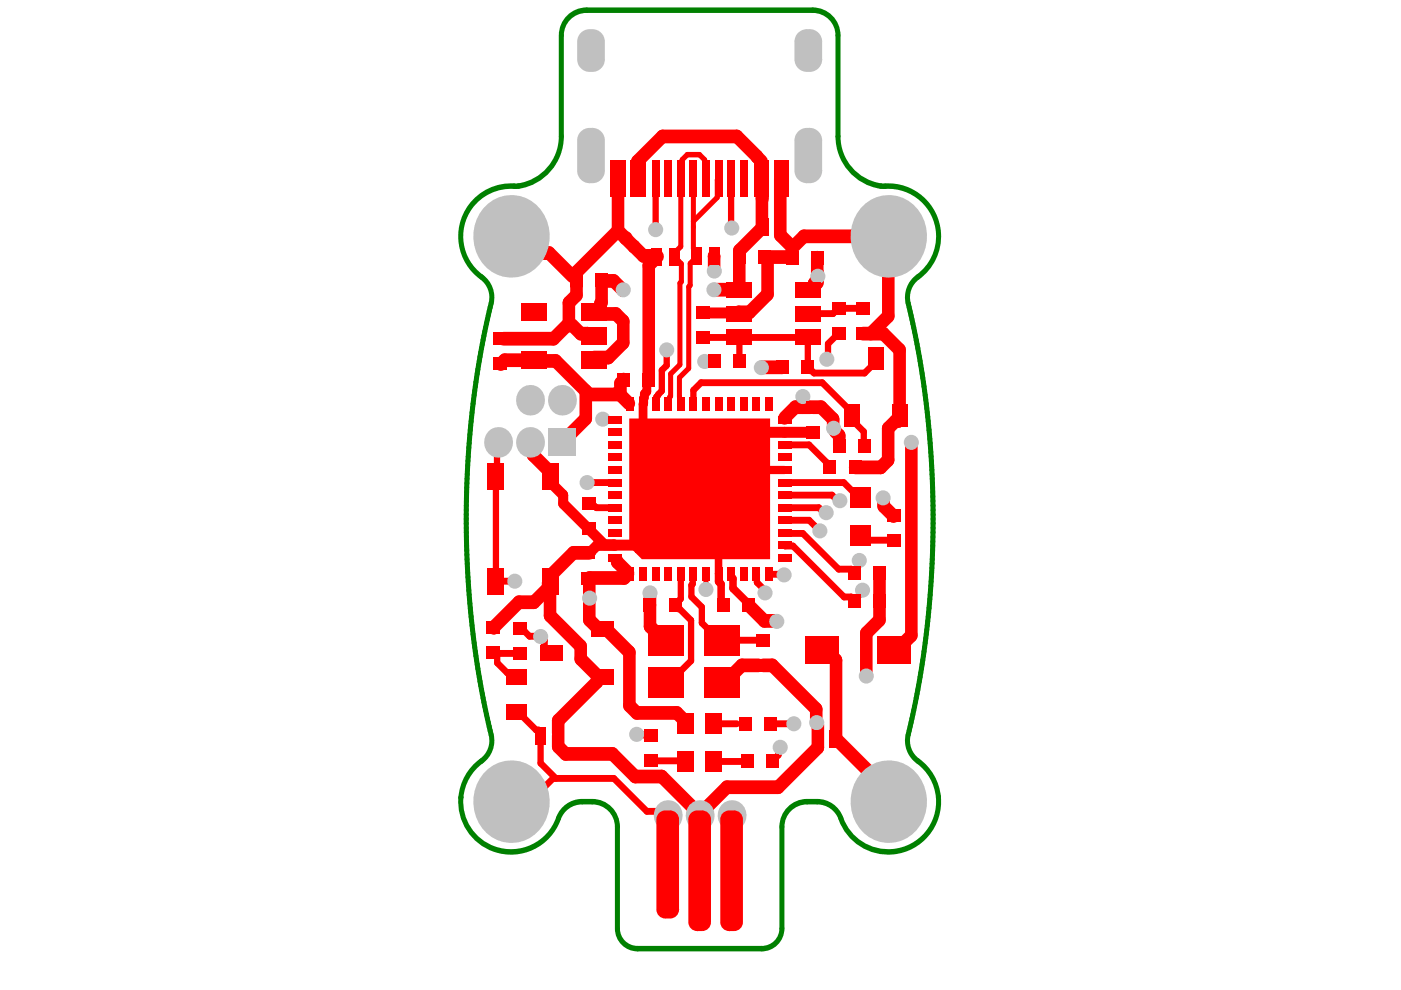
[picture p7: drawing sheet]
<svg xmlns="http://www.w3.org/2000/svg" width="297mm" height="210mm" viewBox="0 0 297 210" stroke-linecap="round" stroke-linejoin="round" font-family="sans-serif">
<path d="M97.7 169.1h.1M199 169a11.1 11.1 0 0 0-5-8.2 5.5 5.5 0 0 1-1.2-5.9l.9-4.3a202.6 202.6 0 0 0-1.3-87.1 5.7 5.7 0 0 1 3-5.4 10.7 10.7 0 0 0 2.7-12.4 10.7 10.7 0 0 0-11-6.2 10.6 10.6 0 0 1-9.4-10.6v-21.4a5.3 5.3 0 0 0-5.4-5.3h-48a5.3 5.3 0 0 0-5.3 5.3v21.4a10.5 10.5 0 0 1-11 10.6 10.7 10.7 0 0 0-10 7.9 10.7 10.7 0 0 0 4.7 11.9 5.5 5.5 0 0 1 1.2 5.9l-2 9.5-1.5 10-1 10.2-.5 10.4a199.4 199.4 0 0 0 5.4 51.3 5.7 5.7 0 0 1-2.9 5.3 10.7 10.7 0 0 0-3.7 7.2M199 169a10.7 10.7 0 0 1-8.8 11.5 10.7 10.7 0 0 1-12.3-7.7 5.3 5.3 0 0 0-4.6-2.8 7.4 7.4 0 0 0-5.3 1 5.3 5.3 0 0 0-2.2 4.3v21.6a4.3 4.3 0 0 1-4.3 4.2h-26.3a4.3 4.3 0 0 1-4.3-4.2v-21.6a5.3 5.3 0 0 0-5.3-5.3 7.5 7.5 0 0 0-5.2 .9 6.6 6.6 0 0 0-2.5 3.9 10.7 10.7 0 0 1-12.4 5.4 10.7 10.7 0 0 1-7.8-11.1M199 169h.1" fill="none" stroke="#008000" stroke-width="1.1"/>
<path d="M133.4 88.7h29.9v29.9h-27.2l-2.7-2.7z" fill="#f00"/>
<path d="M144.6 33.9v4M144.3 52.3l-1.1 1.2M147 55.2h.6M147.9 53.6v.7M144.2 60v17.3l-2 2M142.2 84l-.3 .2v1.2" fill="none" stroke="#f00" stroke-width="1.1"/>
<path d="M141.4 77.5l-1.1 1M177.9 65.4h5M185.7 75.9v.8M139.1 84.2v1.3M105.4 100.9l-.3 .2v22.1M126.4 107.6h3.9M144.3 127l-1.2 1.2M114.6 155.2v6.6M141.3 144.8h.5M165.4 158.4l-.3 .4M117.2 165l-4.9 5M151.3 161.4h7.2" fill="none" stroke="#f00" stroke-width="1.4"/>
<g fill="none" stroke="#f00" stroke-width="2.8">
<path d="M161.7 39.4v2.7M115.5 53.7h.9M134.4 52.3l2 2h2.5M156.7 53.2v8.1M173.4 58.6l-.1 1.3M188.3 50.1v16.9M106.7 71.8h10.7M120.6 64.2v4.8M132.1 68.1v4.6l-3.1 3.1h-3.1M165.8 77.8v.1M187.3 70.7l3.4 3.5M133.1 121.8l-.7 .7"/>
<path d="M193.2 134.7l-3 3M173.1 153.1l.1 .1M134.7 164.6h5.6"/>
</g>
<path d="M149.3 66.4h7.2M148.3 103.6l-11.9 12" fill="none" stroke="#f00" stroke-width="2.2"/>
<path d="M137.5 80.5l-.4 .4" fill="none" stroke="#f00" stroke-width="2"/>
<circle cx="132.6" cy="50.5" r="1.39" fill="#f00"/>
<g fill="none" stroke="#f00" stroke-width="2.8">
<path d="M156.2 28.9l5.3 5.4M161.5 37.9v1.5M165.4 37.9v12l2.5 2.5M116.4 53.7l5 4.9M130.1 59.6l1.9 1.8M131 48.9l1.6 1.6M134.4 52.3h.1M137.5 56.3v24.2M161.5 42.1v6.3l-4.8 4.8M162.7 54.5v7.9l-3.8 3.8h-2.3l-.1 .2M173.3 59.4l-.7 .7M173.3 58.5l.1 .1"/>
<path d="M173.3 59.9l-.7 .7M106.1 77.1h.1M113.1 76.3l-6.1 .1M113.2 76.3l.3 .2M117.8 76.5l7.1 7.1M120.6 68.6l-3.2 3.2M122.2 62.6l-1.6 1.6M123.1 70.8h1.5l.8 .8M125.9 66.2h.8l.4 .4h3.5l1.5 1.5M151.4 61.4h5.2M161.5 77.9h-.1M172.6 61.2l-.3 .2"/>
<path d="M124.2 82.9v5.8M131 83.2l2.3 2.3M131.5 81.3v2.3M170.2 84.1v2.2h-1.6l-2.3 2.3M177.9 92.4v2.1M189.9 89.3h.6M124.9 117.2h-3.3l-5 5M130.8 119v.1M110 127.7l-5.3 5.2M125.1 122.5h7.3M140.7 135.7h.6M158.8 128.2v.2"/>
<path d="M189.5 137.7h.7M118.3 156v2.3M153 144.8h.5M173.1 150.4v2.7"/>
</g>
<path d="M144.3 37.9v14.4M144.6 33.9l1.1-1.1h2.6l1.1 1.1M152.3 37.9l-.2 .3M143.2 55.3h.6l.7 .6M144.5 59.7l-.3 .3M147 55.2l-.7 .7M147.9 54.3v.7l-.3 .2M152.1 41.9l-5.1 5v5.8l.9 .9M146.3 60.5l-.3 .3M144.1 80.1v4.1M144.1 85.4l.2 .3" fill="none" stroke="#f00" stroke-width="1.1"/>
<g fill="none" stroke="#f00" stroke-width="1.4">
<path d="M155 37.9v10.3l.1 .1M140.3 78.5v4.4M141.4 74.2v3.3M156.6 71.6h14.7M171.1 77.8v.1M171.1 77.8h.6M171.7 77.1l-.6 .7M172.1 78.6l.5 .5M175.6 75.9l-.3 .3M177.9 65.3v.1M177.9 65.3l-1.3 1.2h-5.3M105.6 93.8l-.2 .2v6.9"/>
<path d="M148.6 81.1l-1.6 1.7v2.9M171.5 94.3l3.8 3.8M174.3 81.1l6.3 6.3v1.6l2.5 2.5v2.3l.7 .7M124.8 106.7l.7 .6M126.1 107.3l.3 .3M177.6 106.2h.5M182.2 119.3l-.4 .4M104.7 138.4l.7 .7M105.1 123.2h4M105.4 138.5h4.9M143.8 129.1h.3M144.3 121.6v5.4"/>
<path d="M146.6 126.5l2.2 2.2M146.9 123.8l-.3 .3M160.5 121.8v1.7l1.7 1.7M181.8 120.8l-.7 .6M107.5 142.7h1.1M108.3 170h4M130.2 165l6.9 7"/>
</g>
<path d="M149.1 66.2l.2 .2M160.3 91.7h6M128.2 115.5h2M116.6 122.2v1" fill="none" stroke="#f00" stroke-width="2.2"/>
<path d="M137.1 80.9v2.1" fill="none" stroke="#f00" stroke-width="2"/>
<path d="M155.4 122.7v2" fill="none" stroke="#f00" stroke-width="1.7"/>
<circle cx="158.5" cy="161.4" r=".7" fill="#f00"/>
<g fill="none" stroke="#f00" stroke-width="2.8">
<path d="M131 38.8v10.1M122.2 57.7v1.7M132.6 50.5l1.8 1.8M139.4 54.4l-1.9 1.9M151.4 57.4l.1 .1M173.3 57.8v.7M107 76.4l-.8 .7M122.2 60.4v2.2M174.1 86.3l2.5 2.6M176.6 90.7l.1 .1M177 91.4l.9 1M130.8 119.1l2.3 2.3"/>
<path d="M187.2 105.6l.1 1.7 2.1 2.1M104.7 132.9v.2M116.6 124.7v5.8M124.9 122.5v8.9l2 1.9h1.6l4.9 5v11.3l1.6 1.6h8.5l1.9 1.9v.4M137.8 128.3v4.5l2.9 2.9M174.3 137.7h.7l2.3 2.3v16.3M119.9 159.9h10M160.8 141.1h-3.5l-3.8 3.7M161.8 141.1h2M173.4 153.7v4.8l-8.4 8.4h-10.9l-5.8 5.8v.2M177.3 156.7l11 11v2.3"/>
</g>
<g fill="none" stroke="#f00" stroke-width="1.4">
<path d="M149.1 71.6h7.5M171.3 71.6v5.3M139.5 83.8l-.4 .4M166.3 94.3h5.2M175.3 98.1v.3M124.5 102.3h5.8M166.3 107.6h7.3M166.3 110.3h5.3M166.3 113l.2 .1M176.4 105l1.2 1.2M183.3 114.4l.1 .1M104.7 138.5h.7"/>
<path d="M105.4 139.1v1.4l2.1 2.2M110.3 133.2l.7 .7h.2M114.6 134.9l.9 .9M143.1 128.2v.2l.7 .7M144.1 129.1l2.4 2.4v8.6l-4.7 4.7M148.8 132.1l3.7 3.6M177.8 120.7h2.7M181.1 127.2v.2M109.4 151.1h.5l3.8 3.7h.5M135 155.7l.1 .1h2.8l.2 .2M151.3 153.5h4.9M165.1 158.8v1.3"/>
<path d="M117.2 165h13M137.1 172h3.6l.9 .9M138.1 161.3h7.2l.1 .1"/>
</g>
<path d="M136.3 85.7v6M137.1 83l-.5 .5" fill="none" stroke="#f00" stroke-width="2"/>
<path d="M147 37.9v9M142.9 54.4v.7l.3 .2M144.5 55.9v3.8M146.3 55.9v4.6M146 60.8v17.3" fill="none" stroke="#f00" stroke-width="1.1"/>
<path d="M116.6 101.1v1.1l2.8 2.8M119.4 106.8l8.8 8.7" fill="none" stroke="#f00" stroke-width="2.2"/>
<path d="M155 122.3l.4 .4M158.8 128.1v.1" fill="none" stroke="#f00" stroke-width="1.7"/>
<circle cx="151.3" cy="161.4" r=".7" fill="#f00"/>
<g fill="none" stroke="#f00" stroke-width="1.4">
<path d="M171.3 76.9l.4 .4M175.3 98.4l.7 .7M166.3 102.3h12.6l2.7 2.7M166.3 105h10.1M166.3 115.6l.2 .2M168.1 115.8l10.9 10.8h1.5l.6 .6M183.4 114.5h4.9M115.5 135.8v1.8M146.6 124.1v2.4M147 121.6l-.1 .2v2M148.8 128.7v3.4M152.5 135.7h8.2"/>
<path d="M163.1 121.8h3M182.9 125.1v.4l-1.8 1.7M163.4 153.5h4.9M165.1 160.1l-1.3 1.2"/>
</g>
<path d="M161.5 77.9h4.3M190.7 74.2v14.8M113 96.4l3.6 3.7M181.3 99.1h5.4M116.2 124.7l-3 3M186.5 121.6v5.4" fill="none" stroke="#f00" stroke-width="2.8"/>
<path d="M152.3 121.6v1.7l.6 .5v3.9l.5 .5M155 121.6v.7M155.4 124.7l3.4 3.4" fill="none" stroke="#f00" stroke-width="1.7"/>
<path d="M149.7 121.6v3.4" fill="none" stroke="#f00" stroke-width="1.1"/>
<circle cx="149.7" cy="121.6" r=".56" fill="#f00"/>
<g fill="none" stroke="#f00" stroke-width="1.4">
<path d="M139 37.9v10.8M156.6 71.6l.2 .1v4.9M171.1 77.9l.7 .7h.3M177.9 70.7l-2.3 2.2v3M185.7 76.7l-2.4 2.4h-10.7M125.5 107.3h.6M166.5 115.8h1.6M173.6 107.6l1.1 1.1M115.3 135.9v1.6l1 .9M160.3 121.6l.2 .2M162.2 125.2v.5M163 121.6l.1 .2"/>
<path d="M166.1 121.8l.1 .1M180.5 120.7l.6 .6M108.6 142.7l.5 .5"/>
</g>
<g fill="none" stroke="#f00" stroke-width="2.8">
<path d="M156.2 28.9h-15.8l-5.3 5.4v2.6M161.5 39.4v2.7M151.4 54.3v3.1M173.3 57.8h.1M172.6 60.6v.6M182.9 70.7h4.4M188.3 67l-3.7 3.7M112.4 93.8l.6 .6v2M124.9 83.6h6.6M132.2 80.6l-.7 .7M170.2 86.3h1.6M188.3 97.5l-1.6 1.6"/>
<path d="M189.9 89.3l-1.6 1.5M190.7 89l-.2 .3M116.6 100.1v1M104.6 133.1h.1M110 127.7h3.2M123.1 137v2.7l3.8 3.8M158.8 128.4l3.3 3.2 2.6 .1M118.3 152.8v2.7M126.9 143.5l-.3 .2v.8M126.9 143.5h.8M129.9 159.9l4.8 4.7M163.8 141.1l9.3 9.3"/>
</g>
<path d="M149.4 37.6l.3 .3M152.1 38.2v3.7M143.2 54.1l-.3 .3" fill="none" stroke="#f00" stroke-width="1.1"/>
<path d="M160.3 91.7l-8 8M166.3 91.7h5.4M119.4 105v1.8M130.2 115.5l.1 .1h-3.7l-1.7 1.6M130.7 115.6h5.7" fill="none" stroke="#f00" stroke-width="2.2"/>
<path d="M136.3 91.7l12 11.9M136.5 85.5l-.2 .2" fill="none" stroke="#f00" stroke-width="2"/>
<path d="M166.3 99.7h-14l-4 3.9 4 4v14" fill="none" stroke="#f00" stroke-width="1.7"/>
<circle cx="138.1" cy="161.3" r=".7" fill="#f00"/>
<g fill="none" stroke="#f00" stroke-width="1.4">
<path d="M139.1 85.5l-.1 .2M140.3 82.9l-.8 .9M148.6 81.1h25.7M166.5 113.1h3.7l7.6 7.6M171.6 110.3l2.2 2.3M173.8 112.6h.1M174.7 108.7h.5M181.8 119.7v1.1M182.2 118.8v.5M104.7 138.4h-.1l.1 .1M111.2 133.9l1.1 1h2.3M181.1 121.3v.1"/>
<path d="M114.2 154.8l.4 .4M114.6 161.8l3.3 3.2M163.8 161.3v.1"/>
</g>
<g fill="none" stroke="#f00" stroke-width="2.8">
<path d="M108.3 50.1h3.7l3.5 3.6M122.2 59.4v1M130.1 59.6h-2.6v4.5l-.2 .3v1.3l-.6 .5M131 48.9l-8.8 8.8M167.5 54.1l-.4 .4h-4.4M167.9 52.4v2.1M173.3 54.6v4.8M188.3 50.1h-17.9l-2.5 2.5M113.5 76.5h4.3M121.3 68.9l1.8 1.9M132 61.4h.1M171.3 61.4h1"/>
<path d="M172.6 60.1v.5M124.2 88.7l-5.1 5.1M132.2 80.5v.1M170.2 84.1h.1M172.3 86.3h1.8M176.6 88.9v1.8M188.3 90.8v6.7M193.2 93.8v40.9M189.4 109.4h.1M116.6 123.2l-.4 .4v1.1M116.6 130.5l6.5 6.5M137.8 125.7v2.6"/>
<path d="M186.5 127.4v4.1l-2.8 2.8v9M118.3 158.3l1.6 1.6M126.6 144.5l-8.3 8.3M140.3 164.6l8 8.1"/>
</g>
<path d="M149.4 33.9v3.7M143.2 53.5v.6M142.2 79.3v4.7M146 78.1l-1.9 2M141.9 85.4l-.2 .3M144.1 84.2v1.2" fill="none" stroke="#f00" stroke-width="1.1"/>
<path d="M136.6 83.5l-.1 2" fill="none" stroke="#f00" stroke-width="2"/>
<g fill="#c0c0c0">
<path d="M171.1 12.6v2.6zM168.4 12.6h2.7v2.6a2.64 2.64 0 0 1-2.7-2.6z"/>
<path d="M171.7 12.6h2.6zM171.7 12.6h2.6a2.64 2.64 0 0 1-2.6 2.6z"/>
<path d="M171.7 6.2v2.6zM171.7 6.2a2.64 2.64 0 0 1 2.6 2.6h-2.6z"/>
<path d="M168.4 8.8h2.7zM169 7.2a2.64 2.64 0 0 1 2.1-1v2.6h-2.7l.1-.6z"/>
<path d="M125 12.6v2.6zM122.4 12.6h2.6v2.6a2.64 2.64 0 0 1-2.6-2.6z"/>
<path d="M125.6 12.6h2.6zM125.6 12.6h2.6a2.64 2.64 0 0 1-2.6 2.6z"/>
<path d="M125.6 6.2v2.6zM125.6 6.2a2.64 2.64 0 0 1 2.6 2.6h-2.6z"/>
<path d="M122.4 8.8h2.6zM123 7.2a2.64 2.64 0 0 1 2-1v2.6h-2.6v-.6z"/>
<path d="M171.1 36.2v2.6zM168.4 36.2h2.7v2.6a2.64 2.64 0 0 1-2.7-2.6z"/>
<path d="M171.7 36.2h2.6zM171.7 36.2h2.6a2.64 2.64 0 0 1-2.6 2.6z"/>
<path d="M171.7 27.1v2.7zM171.7 27.1a2.64 2.64 0 0 1 2.6 2.7h-2.6z"/>
<path d="M168.4 29.8h2.7zM169 28.1a2.64 2.64 0 0 1 2.1-1v2.7h-2.7l.1-.6z"/>
<path d="M125 36.2v2.6zM122.4 36.2h2.6v2.6a2.64 2.64 0 0 1-2.6-2.6z"/>
<path d="M125.6 36.2h2.6zM125.6 36.2h2.6a2.64 2.64 0 0 1-2.6 2.6z"/>
<path d="M125.6 27.1v2.7zM125.6 27.1a2.64 2.64 0 0 1 2.6 2.7h-2.6z"/>
<path d="M122.4 29.8h2.6zM123 28.1a2.64 2.64 0 0 1 2-1v2.7h-2.6v-.6z"/>
<circle cx="155.1" cy="48.3" r="1.6"/>
<circle cx="173.4" cy="58.6" r="1.6"/>
<circle cx="170.2" cy="84.1" r="1.6"/>
<circle cx="187.2" cy="105.6" r="1.6"/>
<circle cx="173.8" cy="112.6" r="1.6"/>
<circle cx="182.2" cy="118.8" r="1.6"/>
<circle cx="165.4" cy="158.4" r="1.6"/>
<circle cx="173.2" cy="153.2" r="1.6"/>
<circle cx="141.4" cy="74.2" r="1.6"/>
<circle cx="132.1" cy="61.4" r="1.6"/>
<circle cx="124.5" cy="102.3" r="1.6"/>
<circle cx="193.2" cy="93.8" r="1.6"/>
<circle cx="183.7" cy="143.3" r="1.6"/>
<circle cx="141.4" cy="110.6" r="1.6"/>
<circle cx="145" cy="106.9" r="1.6"/>
<circle cx="137.8" cy="125.7" r="1.6"/>
<circle cx="151.5" cy="57.5" r="1.6"/>
<circle cx="127.8" cy="88.9" r="1.6"/>
<circle cx="164.7" cy="131.7" r="1.6"/>
<circle cx="175.3" cy="76.2" r="1.6"/>
<circle cx="162.2" cy="125.7" r="1.6"/>
<circle cx="149.4" cy="76.6" r="1.6"/>
<circle cx="176.7" cy="90.8" r="1.6"/>
<circle cx="175.2" cy="108.7" r="1.6"/>
<circle cx="178.1" cy="106.2" r="1.6"/>
<circle cx="166.2" cy="121.9" r="1.6"/>
<circle cx="161.4" cy="77.9" r="1.6"/>
<circle cx="125" cy="126.8" r="1.6"/>
<circle cx="182.9" cy="125.1" r="1.6"/>
<circle cx="151.4" cy="61.4" r="1.6"/>
<circle cx="139" cy="48.7" r="1.6"/>
<circle cx="114.6" cy="135" r="1.6"/>
<circle cx="149.7" cy="125" r="1.6"/>
<circle cx="168.3" cy="153.5" r="1.6"/>
<circle cx="135" cy="155.7" r="1.6"/>
<circle cx="109.1" cy="123.2" r="1.6"/>
<circle cx="148.3" cy="188.2" r="1.6"/>
<circle cx="188.3" cy="50.1" r="8.4"/>
<circle cx="108.3" cy="50.1" r="8.4"/>
<circle cx="188.3" cy="170" r="8.4"/>
<circle cx="155.1" cy="172.9" r="3.1"/>
<circle cx="105.6" cy="93.8" r="3.1"/>
<circle cx="141.6" cy="172.9" r="3.1"/>
<circle cx="119.1" cy="84.9" r="3.1"/>
<circle cx="112.4" cy="93.8" r="3.1"/>
<circle cx="112.4" cy="84.9" r="3.1"/>
<circle cx="108.3" cy="170" r="8.4"/>
<circle cx="148.3" cy="172.9" r="3.1"/>
</g>
<g fill="#c0c0c0">
<path d="M168.4 8.8l2.7-2.6h.6l2.6 2.6v3.8l-2.6 2.6h-.6l-2.7-2.6z" fill-rule="evenodd"/>
<path d="M122.4 8.8l2.6-2.6h.6l2.6 2.6v3.8l-2.6 2.6h-.6l-2.6-2.6z" fill-rule="evenodd"/>
<path d="M168.4 29.8l2.7-2.7h.6l2.6 2.7v6.4l-2.6 2.6h-.6l-2.7-2.6z" fill-rule="evenodd"/>
<path d="M122.4 29.8l2.6-2.7h.6l2.6 2.7v6.4l-2.6 2.6h-.6l-2.6-2.6z" fill-rule="evenodd"/>
<path d="M116.2 90.8h5.9v5.9h-5.9z" fill-rule="evenodd"/>
</g>
<g fill="#f00">
<path d="M180.3 111.4h4.3v4.2h-4.3z" fill-rule="evenodd"/>
<path d="M180.3 103.4h4.3v4.2h-4.3z" fill-rule="evenodd"/>
<path d="M179.8 125.9h2.7v2.9h-2.7z" fill-rule="evenodd"/>
<path d="M185.1 125.9h2.7v2.9h-2.7z" fill-rule="evenodd"/>
<path d="M179.8 120h2.7v2.9h-2.7z" fill-rule="evenodd"/>
<path d="M185.1 120h2.7v2.9h-2.7z" fill-rule="evenodd"/>
<path d="M160.7 46.2h2.2v3.8h-2.2z" fill-rule="evenodd"/>
<path d="M164.5 46.2h2.1v3.8h-2.1z" fill-rule="evenodd"/>
<path d="M114.6 136.8h4.8v3.2h-4.8z" fill-rule="evenodd"/>
<path d="M125.3 131.7h4.8v3.2h-4.8z" fill-rule="evenodd"/>
<path d="M125.3 141.9h4.8v3.2h-4.8z" fill-rule="evenodd"/>
<path d="M108.9 131.9h2.9v2.6h-2.9z" fill-rule="evenodd"/>
<path d="M108.9 137.2h2.9v2.7h-2.9z" fill-rule="evenodd"/>
<path d="M103.1 131.7h3v2.7h-3z" fill-rule="evenodd"/>
<path d="M103.1 137.1h3v2.6h-3z" fill-rule="evenodd"/>
<path d="M107.3 149.5h4.2v3.2h-4.2z" fill-rule="evenodd"/>
<path d="M107.3 142h4.2v3.2h-4.2z" fill-rule="evenodd"/>
<path d="M181.9 93h2.7v2.9h-2.7z" fill-rule="evenodd"/>
<path d="M176.6 93h2.7v2.9h-2.7z" fill-rule="evenodd"/>
<path d="M179 85.8h3.2v4.8h-3.2z" fill-rule="evenodd"/>
<path d="M189.1 85.8h3.2v4.8h-3.2z" fill-rule="evenodd"/>
<path d="M184.1 73.5h3.2v4.8h-3.2z" fill-rule="evenodd"/>
<path d="M188.1 108h2.9v2.7h-2.9z" fill-rule="evenodd"/>
<path d="M188.1 113.4h2.9v2.6h-2.9z" fill-rule="evenodd"/>
<path d="M147.7 70.2h2.9v2.7h-2.9z" fill-rule="evenodd"/>
<path d="M147.7 64.9h2.9v2.7h-2.9z" fill-rule="evenodd"/>
<path d="M181.4 64.1h3v2.6h-3z" fill-rule="evenodd"/>
<path d="M181.4 69.4h3v2.7h-3z" fill-rule="evenodd"/>
<path d="M176.5 64h2.9v2.7h-2.9z" fill-rule="evenodd"/>
<path d="M176.5 69.3h2.9v2.7h-2.9z" fill-rule="evenodd"/>
<path d="M171.9 53.2h2.7v2.9h-2.7z" fill-rule="evenodd"/>
<path d="M166.6 53.2h2.7v2.9h-2.7z" fill-rule="evenodd"/>
<path d="M170.7 134.8h7.2v5.9h-7.2z" fill-rule="evenodd"/>
<path d="M185.9 134.8h7.2v5.9h-7.2z" fill-rule="evenodd"/>
<path d="M155.4 75.1h2.7v3h-2.7z" fill-rule="evenodd"/>
<path d="M150.1 75.1h2.7v3h-2.7z" fill-rule="evenodd"/>
<path d="M155.4 53h2.7v3h-2.7z" fill-rule="evenodd"/>
<path d="M160.7 53h2.7v3h-2.7z" fill-rule="evenodd"/>
<path d="M169.8 76.3h2.7v3h-2.7z" fill-rule="evenodd"/>
<path d="M164.5 76.3h2.6v3h-2.6z" fill-rule="evenodd"/>
<path d="M168.6 59.8h5.3v3.2h-5.3z" fill-rule="evenodd"/>
<path d="M168.6 64.9h5.3v3.2h-5.3z" fill-rule="evenodd"/>
<path d="M168.6 70h5.3v3.1h-5.3z" fill-rule="evenodd"/>
<path d="M153.9 70h5.4v3.1h-5.4z" fill-rule="evenodd"/>
<path d="M153.9 64.9h5.4v3.2h-5.4z" fill-rule="evenodd"/>
<path d="M153.9 59.8h5.4v3.2h-5.4z" fill-rule="evenodd"/>
<path d="M123.3 74.5h5.3v3.7h-5.3z" fill-rule="evenodd"/>
<path d="M123.3 69.4h5.3v3.7h-5.3z" fill-rule="evenodd"/>
<path d="M123.3 64.4h5.3v3.7h-5.3z" fill-rule="evenodd"/>
<path d="M110.5 64.4h5.3v3.7h-5.3z" fill-rule="evenodd"/>
<path d="M110.5 74.5h5.3v3.7h-5.3z" fill-rule="evenodd"/>
<path d="M104.6 75.8h2.9v2.7h-2.9z" fill-rule="evenodd"/>
<path d="M104.6 70.5h2.9v2.6h-2.9z" fill-rule="evenodd"/>
<path d="M126.2 58h2.7v2.9h-2.7z" fill-rule="evenodd"/>
<path d="M120.9 58h2.6v2.9h-2.6z" fill-rule="evenodd"/>
<path d="M139.2 173.7l1.8-1.9h1.1l1.9 1.9v19.2l-1.9 1.8h-1.1l-1.8-1.8z" fill-rule="evenodd"/>
<path d="M152.7 173.7l1.9-1.9h1l1.9 1.9v21.8l-1.9 1.9h-1l-1.9-1.9z" fill-rule="evenodd"/>
<path d="M145.9 173.7l1.9-1.9h1.1l1.8 1.9v21.8l-1.8 1.9h-1.1l-1.9-1.9z" fill-rule="evenodd"/>
<path d="M113.5 154.1h2.2v3.8h-2.2z" fill-rule="evenodd"/>
<path d="M117.3 154.1h2.1v3.8h-2.1z" fill-rule="evenodd"/>
<path d="M175.9 154.8h2.2v3.7h-2.2z" fill-rule="evenodd"/>
<path d="M172.2 154.8h2.1v3.7h-2.1z" fill-rule="evenodd"/>
<path d="M154.2 34h1.6v7.7h-1.6z" fill-rule="evenodd"/>
<path d="M138.2 34h1.6v7.7h-1.6z" fill-rule="evenodd"/>
<path d="M133.7 34h1.6v7.7h-1.6z" fill-rule="evenodd"/>
<path d="M140.9 34h1.6v7.7h-1.6z" fill-rule="evenodd"/>
<path d="M148.9 34h1.6v7.7h-1.6z" fill-rule="evenodd"/>
<path d="M156.9 34h1.6v7.7h-1.6z" fill-rule="evenodd"/>
<path d="M151.5 34h1.6v7.7h-1.6z" fill-rule="evenodd"/>
<path d="M146.2 34h1.6v7.7h-1.6z" fill-rule="evenodd"/>
<path d="M143.5 34h1.6v7.7h-1.6z" fill-rule="evenodd"/>
<path d="M135.3 34h1.6v7.7h-1.6z" fill-rule="evenodd"/>
<path d="M164.1 34h1.6v7.7h-1.6z" fill-rule="evenodd"/>
<path d="M159.8 34h1.6v7.7h-1.6z" fill-rule="evenodd"/>
<path d="M131 34h1.6v7.7h-1.6z" fill-rule="evenodd"/>
<path d="M129.4 34h1.6v7.7h-1.6z" fill-rule="evenodd"/>
<path d="M128.9 117.5h2.9v1.6h-2.9z" fill-rule="evenodd"/>
<path d="M160.3 134.4h3v2.7h-3z" fill-rule="evenodd"/>
<path d="M143.7 151.3h3.4v4.3h-3.4z" fill-rule="evenodd"/>
<path d="M128.9 114.8h2.9v1.6h-2.9z" fill-rule="evenodd"/>
<path d="M149.3 132.5h7.4v6.4h-7.4z" fill-rule="evenodd"/>
<path d="M128.9 112.2h2.9v1.6h-2.9z" fill-rule="evenodd"/>
<path d="M128.9 98.9h2.9v1.6h-2.9z" fill-rule="evenodd"/>
<path d="M128.9 96.2h2.9v1.6h-2.9z" fill-rule="evenodd"/>
<path d="M128.9 104.2h2.9v1.6h-2.9z" fill-rule="evenodd"/>
<path d="M128.9 109.5h2.9v1.6h-2.9z" fill-rule="evenodd"/>
<path d="M128.9 106.8h2.9v1.6h-2.9z" fill-rule="evenodd"/>
<path d="M143.5 84.2h1.6v2.9h-1.6z" fill-rule="evenodd"/>
<path d="M135.5 84.2h1.6v2.9h-1.6z" fill-rule="evenodd"/>
<path d="M114.9 98.3h3.4v5.6h-3.4z" fill-rule="evenodd"/>
<path d="M134.7 90.1h27.2v27.1h-27.2z" fill-rule="evenodd"/>
<path d="M132.9 120.2h1.6v2.9h-1.6z" fill-rule="evenodd"/>
<path d="M135.5 120.2h1.6v2.9h-1.6z" fill-rule="evenodd"/>
<path d="M138.2 120.2h1.6v2.9h-1.6z" fill-rule="evenodd"/>
<path d="M140.9 120.2h1.6v2.9h-1.6z" fill-rule="evenodd"/>
<path d="M143.5 120.2h1.6v2.9h-1.6z" fill-rule="evenodd"/>
<path d="M146.2 120.2h1.6v2.9h-1.6z" fill-rule="evenodd"/>
<path d="M148.9 120.2h1.6v2.9h-1.6z" fill-rule="evenodd"/>
<path d="M151.5 120.2h1.6v2.9h-1.6z" fill-rule="evenodd"/>
<path d="M154.2 120.2h1.6v2.9h-1.6z" fill-rule="evenodd"/>
<path d="M156.9 120.2h1.6v2.9h-1.6z" fill-rule="evenodd"/>
<path d="M159.5 120.2h1.6v2.9h-1.6z" fill-rule="evenodd"/>
<path d="M162.2 120.2h1.6v2.9h-1.6z" fill-rule="evenodd"/>
<path d="M164.9 117.5h2.9v1.6h-2.9z" fill-rule="evenodd"/>
<path d="M164.9 114.8h2.9v1.6h-2.9z" fill-rule="evenodd"/>
<path d="M164.9 112.2h2.9v1.6h-2.9z" fill-rule="evenodd"/>
<path d="M164.9 109.5h2.9v1.6h-2.9z" fill-rule="evenodd"/>
<path d="M164.9 106.8h2.9v1.6h-2.9z" fill-rule="evenodd"/>
<path d="M164.9 104.2h2.9v1.6h-2.9z" fill-rule="evenodd"/>
<path d="M136.5 126.8h2.6v3h-2.6z" fill-rule="evenodd"/>
<path d="M141.8 126.8h2.7v3h-2.7z" fill-rule="evenodd"/>
<path d="M146.7 52.4h2.1v3.8h-2.1z" fill-rule="evenodd"/>
<path d="M150.4 52.4h2.2v3.8h-2.2z" fill-rule="evenodd"/>
<path d="M142 52.5h2.1v3.8h-2.1z" fill-rule="evenodd"/>
<path d="M170.9 85h2.9v2.7h-2.9z" fill-rule="evenodd"/>
<path d="M180 97.6h2.6v3h-2.6z" fill-rule="evenodd"/>
<path d="M174.6 97.6h2.7v3h-2.7z" fill-rule="evenodd"/>
<path d="M164.9 101.5h2.9v1.6h-2.9z" fill-rule="evenodd"/>
<path d="M164.9 98.9h2.9v1.5h-2.9z" fill-rule="evenodd"/>
<path d="M123.4 110.7h2.9v2.6h-2.9z" fill-rule="evenodd"/>
<path d="M123.4 105.3h2.9v2.7h-2.9z" fill-rule="evenodd"/>
<path d="M164.9 96.2h2.9v1.6h-2.9z" fill-rule="evenodd"/>
<path d="M164.9 93.5h2.9v1.6h-2.9z" fill-rule="evenodd"/>
<path d="M164.9 90.9h2.9v1.6h-2.9z" fill-rule="evenodd"/>
<path d="M123.3 115.9h2.9v2.7h-2.9z" fill-rule="evenodd"/>
<path d="M123.3 121.2h2.9v2.7h-2.9z" fill-rule="evenodd"/>
<path d="M137.5 132.5h7.5v6.4h-7.5z" fill-rule="evenodd"/>
<path d="M136.6 160h2.9v2.6h-2.9z" fill-rule="evenodd"/>
<path d="M136.6 154.7h2.9v2.6h-2.9z" fill-rule="evenodd"/>
<path d="M157.1 160h2.7v2.9h-2.7z" fill-rule="evenodd"/>
<path d="M162.5 160h2.6v2.9h-2.6z" fill-rule="evenodd"/>
<path d="M164.9 88.2h2.9v1.6h-2.9z" fill-rule="evenodd"/>
<path d="M140.9 84.2h1.6v2.9h-1.6z" fill-rule="evenodd"/>
<path d="M185.9 134.8h7.2v5.9h-7.2z" fill-rule="evenodd"/>
<path d="M170.7 134.8h7.2v5.9h-7.2z" fill-rule="evenodd"/>
<path d="M138.2 52.5h2.2v3.8h-2.2z" fill-rule="evenodd"/>
<path d="M103.4 120.4h3.5v5.6h-3.5z" fill-rule="evenodd"/>
<path d="M103.4 98.3h3.5v5.6h-3.5z" fill-rule="evenodd"/>
<path d="M162.2 84.2h1.6v2.9h-1.6z" fill-rule="evenodd"/>
<path d="M159.5 84.2h1.6v2.9h-1.6z" fill-rule="evenodd"/>
<path d="M156.9 84.2h1.6v2.9h-1.6z" fill-rule="evenodd"/>
<path d="M154.2 84.2h1.6v2.9h-1.6z" fill-rule="evenodd"/>
<path d="M132.9 84.2h1.6v2.9h-1.6z" fill-rule="evenodd"/>
<path d="M128.9 88.2h2.9v1.6h-2.9z" fill-rule="evenodd"/>
<path d="M128.9 90.9h2.9v1.6h-2.9z" fill-rule="evenodd"/>
<path d="M128.9 93.5h2.9v1.6h-2.9z" fill-rule="evenodd"/>
<path d="M151.5 84.2h1.6v2.9h-1.6z" fill-rule="evenodd"/>
<path d="M148.9 84.2h1.6v2.9h-1.6z" fill-rule="evenodd"/>
<path d="M146.2 84.2h1.6v2.9h-1.6z" fill-rule="evenodd"/>
<path d="M149.3 141.6h7.4v6.4h-7.4z" fill-rule="evenodd"/>
<path d="M152.1 126.8h2.7v2.9h-2.7z" fill-rule="evenodd"/>
<path d="M157.4 126.8h2.7v2.9h-2.7z" fill-rule="evenodd"/>
<path d="M136.2 79h2.7v2.9h-2.7z" fill-rule="evenodd"/>
<path d="M162.1 152h2.6v2.9h-2.6z" fill-rule="evenodd"/>
<path d="M160.3 139.7h3v2.7h-3z" fill-rule="evenodd"/>
<path d="M114.9 120.4h3.4v5.6h-3.4z" fill-rule="evenodd"/>
<path d="M156.7 152h2.7v2.9h-2.7z" fill-rule="evenodd"/>
<path d="M130.9 79h2.6v2.9h-2.6z" fill-rule="evenodd"/>
<path d="M137.5 141.6h7.5v6.4h-7.5z" fill-rule="evenodd"/>
<path d="M170.9 90.3h2.9v2.7h-2.9z" fill-rule="evenodd"/>
<path d="M128.9 101.5h2.9v1.6h-2.9z" fill-rule="evenodd"/>
<path d="M161.4 34h1.6v7.7h-1.6z" fill-rule="evenodd"/>
<path d="M165.7 34h1.6v7.7h-1.6z" fill-rule="evenodd"/>
<path d="M149.5 151.3h3.5v4.3h-3.5z" fill-rule="evenodd"/>
<path d="M149.5 159.3h3.5v4.3h-3.5z" fill-rule="evenodd"/>
<path d="M143.7 159.3h3.4v4.3h-3.4z" fill-rule="evenodd"/>
<path d="M138.2 84.2h1.6v2.9h-1.6z" fill-rule="evenodd"/>
</g>
<g fill="#f00">
<path d="M141 192.9v1.8zM139.2 192.9h1.8v1.8a1.87 1.87 0 0 1-1.8-1.8z"/>
<path d="M142.1 192.9h1.9zM142.1 192.9h1.9a1.87 1.87 0 0 1-1.9 1.8z"/>
<path d="M142.1 171.8v1.9zM142.1 171.8a1.87 1.87 0 0 1 1.9 1.9h-1.9z"/>
<path d="M139.2 173.7h1.8zM139.7 172.4l.8-.5 .5-.1v1.9h-1.8v-.5z"/>
<path d="M154.6 195.5v1.9zM152.7 195.5h1.9v1.9a1.87 1.87 0 0 1-1.9-1.9z"/>
<path d="M155.6 195.5h1.9zM155.6 195.5h1.9a1.87 1.87 0 0 1-1.9 1.9z"/>
<path d="M155.6 171.8v1.9zM155.6 171.8a1.87 1.87 0 0 1 1.9 1.9h-1.9z"/>
<path d="M152.7 173.7h1.9zM153.3 172.4l.8-.5 .5-.1v1.9h-1.9l.1-.5z"/>
<path d="M147.8 195.5v1.9zM145.9 195.5h1.9v1.9a1.87 1.87 0 0 1-1.9-1.9z"/>
<path d="M148.9 195.5h1.8zM148.9 195.5h1.8a1.87 1.87 0 0 1-1.8 1.9z"/>
<path d="M148.9 171.8v1.9zM148.9 171.8a1.87 1.87 0 0 1 1.8 1.9h-1.8z"/>
<path d="M145.9 173.7h1.9zM146.5 172.4l.8-.5 .5-.1v1.9h-1.9l.1-.5z"/>
</g>
</svg>
